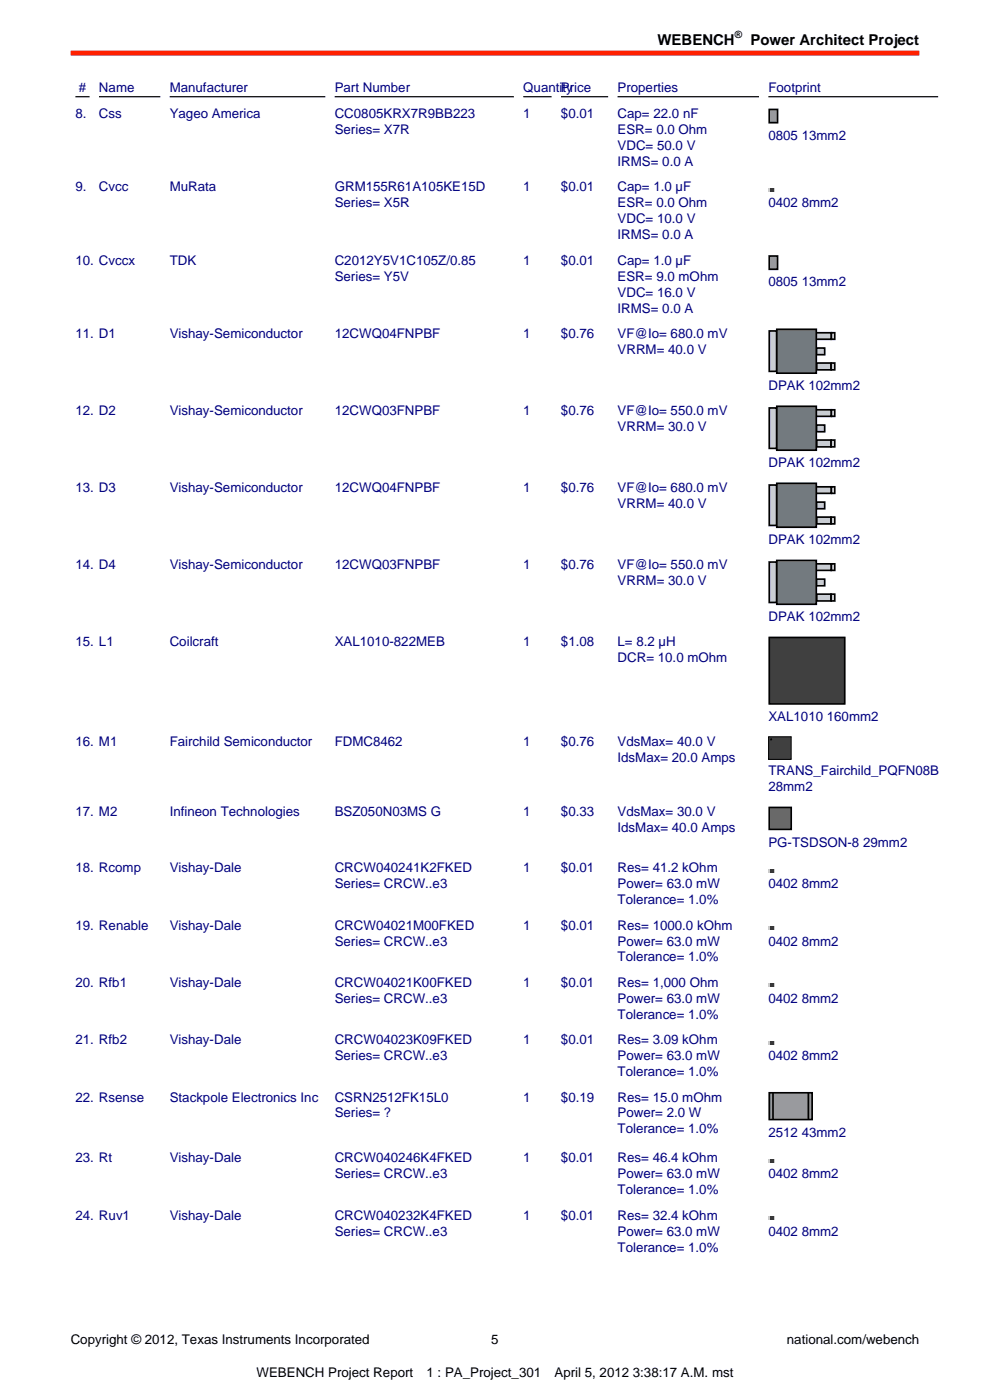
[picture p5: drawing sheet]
<svg xmlns="http://www.w3.org/2000/svg" width="210mm" height="297mm" viewBox="0 0 210 297" stroke-linecap="round" stroke-linejoin="round" font-family="sans-serif">
<defs><g id="words">
<g font-size="3.2">
<text x="139.5" y="9.6">WEBENCH</text>
<text x="159.2" y="9.6">Power Architect Project</text>
</g>
<g font-size="2.8" fill="#000080">
<text x="16.7" y="19.4">#</text>
<text x="21" y="19.4">Name</text>
<text x="36" y="19.4">Manufacturer</text>
<text x="71" y="19.4">Part Number</text>
<text x="111" y="19.4">Quantity</text>
<text x="119" y="19.4">Price</text>
<text x="131" y="19.4">Properties</text>
<text x="163" y="19.4">Footprint</text>
<text x="16" y="25.1">8.</text>
<text x="21" y="25.1">Css</text>
<text x="36" y="25.1">Yageo America</text>
<text x="71" y="25.1">CC0805KRX7R9BB223</text>
<text x="71" y="28.5">Series= X7R</text>
<text x="111" y="25.1">1</text>
<text x="119" y="25.1">$0.01</text>
<text x="131" y="25.1">Cap= 22.0 nF</text>
<text x="131" y="28.5">ESR= 0.0 Ohm</text>
<text x="163" y="29.6">0805 13mm2</text>
<text x="131" y="31.8">VDC= 50.0 V</text>
<text x="131" y="35.2">IRMS= 0.0 A</text>
<text x="16" y="40.6">9.</text>
<text x="21" y="40.6">Cvcc</text>
<text x="36" y="40.6">MuRata</text>
<text x="71" y="40.6">GRM155R61A105KE15D</text>
<text x="111" y="40.6">1</text>
<text x="119" y="40.6">$0.01</text>
<text x="131" y="40.6">Cap= 1.0 µF</text>
<text x="71" y="44">Series= X5R</text>
<text x="131" y="44">ESR= 0.0 Ohm</text>
<text x="131" y="47.4">VDC= 10.0 V</text>
<text x="163" y="44">0402 8mm2</text>
<text x="131" y="50.8">IRMS= 0.0 A</text>
<text x="16" y="56.2">10. Cvccx</text>
<text x="36" y="56.2">TDK</text>
<text x="71" y="56.2">C2012Y5V1C105Z/0.85</text>
<text x="71" y="59.5">Series= Y5V</text>
<text x="111" y="56.2">1</text>
<text x="119" y="56.2">$0.01</text>
<text x="131" y="56.2">Cap= 1.0 µF</text>
<text x="131" y="59.5">ESR= 9.0 mOhm</text>
<text x="131" y="62.9">VDC= 16.0 V</text>
<text x="163" y="60.7">0805 13mm2</text>
<text x="16" y="71.7">11. D1</text>
<text x="36" y="71.7">Vishay-Semiconductor</text>
<text x="71" y="71.7">12CWQ04FNPBF</text>
<text x="111" y="71.7">1</text>
<text x="119" y="71.7">$0.76</text>
<text x="131" y="66.3">IRMS= 0.0 A</text>
<text x="131" y="71.7">VF@Io= 680.0 mV</text>
<text x="131" y="75.1">VRRM= 40.0 V</text>
<text x="163" y="82.7">DPAK 102mm2</text>
<text x="16" y="88">12. D2</text>
<text x="36" y="88">Vishay-Semiconductor</text>
<text x="71" y="88">12CWQ03FNPBF</text>
<text x="111" y="88">1</text>
<text x="119" y="88">$0.76</text>
<text x="131" y="88">VF@Io= 550.0 mV</text>
<text x="131" y="91.4">VRRM= 30.0 V</text>
<text x="163" y="99">DPAK 102mm2</text>
<text x="16" y="104.4">13. D3</text>
<text x="36" y="104.4">Vishay-Semiconductor</text>
<text x="71" y="104.4">12CWQ04FNPBF</text>
<text x="111" y="104.4">1</text>
<text x="119" y="104.4">$0.76</text>
<text x="131" y="104.4">VF@Io= 680.0 mV</text>
<text x="131" y="107.8">VRRM= 40.0 V</text>
<text x="163" y="115.3">DPAK 102mm2</text>
<text x="16" y="120.7">14. D4</text>
<text x="36" y="120.7">Vishay-Semiconductor</text>
<text x="71" y="120.7">12CWQ03FNPBF</text>
<text x="111" y="120.7">1</text>
<text x="119" y="120.7">$0.76</text>
<text x="131" y="120.7">VF@Io= 550.0 mV</text>
<text x="131" y="124.1">VRRM= 30.0 V</text>
<text x="163" y="131.7">DPAK 102mm2</text>
<text x="16" y="137.1">15. L1</text>
<text x="36" y="137.1">Coilcraft</text>
<text x="71" y="137.1">XAL1010-822MEB</text>
<text x="111" y="137.1">1</text>
<text x="119" y="137.1">$1.08</text>
<text x="131" y="137.1">L= 8.2 µH</text>
<text x="131" y="140.5">DCR= 10.0 mOhm</text>
<text x="163" y="152.9">XAL1010 160mm2</text>
<text x="16" y="158.3">16. M1</text>
<text x="36" y="158.3">Fairchild Semiconductor</text>
<text x="71" y="158.3">FDMC8462</text>
<text x="111" y="158.3">1</text>
<text x="119" y="158.3">$0.76</text>
<text x="131" y="158.3">VdsMax= 40.0 V</text>
<text x="131" y="161.7">IdsMax= 20.0 Amps</text>
<text x="163" y="164.4">TRANS_Fairchild_PQFN08B</text>
<text x="163" y="167.8">28mm2</text>
<text x="16" y="173.1">17. M2</text>
<text x="36" y="173.1">Infineon Technologies</text>
<text x="71" y="173.1">BSZ050N03MS G</text>
<text x="111" y="173.1">1</text>
<text x="119" y="173.1">$0.33</text>
<text x="131" y="173.1">VdsMax= 30.0 V</text>
<text x="131" y="176.5">IdsMax= 40.0 Amps</text>
<text x="163" y="179.7">PG-TSDSON-8 29mm2</text>
<text x="16" y="185">18. Rcomp</text>
<text x="36" y="185">Vishay-Dale</text>
<text x="71" y="185">CRCW040241K2FKED</text>
<text x="111" y="185">1</text>
<text x="119" y="185">$0.01</text>
<text x="131" y="185">Res= 41.2 kOhm</text>
<text x="71" y="188.4">Series= CRCW..e3</text>
<text x="131" y="188.4">Power= 63.0 mW</text>
<text x="131" y="191.8">Tolerance= 1.0%</text>
<text x="163" y="188.4">0402 8mm2</text>
<text x="16" y="197.2">19. Renable</text>
<text x="36" y="197.2">Vishay-Dale</text>
<text x="71" y="197.2">CRCW04021M00FKED</text>
<text x="111" y="197.2">1</text>
<text x="119" y="197.2">$0.01</text>
<text x="131" y="197.2">Res= 1000.0 kOhm</text>
<text x="71" y="200.6">Series= CRCW..e3</text>
<text x="131" y="200.6">Power= 63.0 mW</text>
<text x="131" y="204">Tolerance= 1.0%</text>
<text x="163" y="200.6">0402 8mm2</text>
<text x="16" y="209.4">20. Rfb1</text>
<text x="36" y="209.4">Vishay-Dale</text>
<text x="71" y="209.4">CRCW04021K00FKED</text>
<text x="111" y="209.4">1</text>
<text x="119" y="209.4">$0.01</text>
<text x="131" y="209.4">Res= 1,000 Ohm</text>
<text x="71" y="212.7">Series= CRCW..e3</text>
<text x="131" y="212.7">Power= 63.0 mW</text>
<text x="163" y="212.7">0402 8mm2</text>
<text x="16" y="221.5">21. Rfb2</text>
<text x="36" y="221.5">Vishay-Dale</text>
<text x="71" y="221.5">CRCW04023K09FKED</text>
<text x="111" y="221.5">1</text>
<text x="119" y="221.5">$0.01</text>
<text x="131" y="216.1">Tolerance= 1.0%</text>
<text x="131" y="221.5">Res= 3.09 kOhm</text>
<text x="71" y="224.9">Series= CRCW..e3</text>
<text x="131" y="224.9">Power= 63.0 mW</text>
<text x="163" y="224.9">0402 8mm2</text>
<text x="16" y="233.7">22. Rsense</text>
<text x="36" y="233.7">Stackpole Electronics Inc</text>
<text x="71" y="233.7">CSRN2512FK15L0</text>
<text x="111" y="233.7">1</text>
<text x="119" y="233.7">$0.19</text>
<text x="131" y="228.3">Tolerance= 1.0%</text>
<text x="131" y="233.7">Res= 15.0 mOhm</text>
<text x="71" y="237.1">Series= ?</text>
<text x="131" y="237.1">Power= 2.0 W</text>
<text x="131" y="240.4">Tolerance= 1.0%</text>
<text x="163" y="241.2">2512 43mm2</text>
<text x="16" y="246.6">23. Rt</text>
<text x="36" y="246.6">Vishay-Dale</text>
<text x="71" y="246.6">CRCW040246K4FKED</text>
<text x="71" y="250">Series= CRCW..e3</text>
<text x="111" y="246.6">1</text>
<text x="119" y="246.6">$0.01</text>
<text x="131" y="246.6">Res= 46.4 kOhm</text>
<text x="131" y="250">Power= 63.0 mW</text>
<text x="163" y="250">0402 8mm2</text>
<text x="131" y="253.4">Tolerance= 1.0%</text>
<text x="16" y="258.8">24. Ruv1</text>
<text x="36" y="258.8">Vishay-Dale</text>
<text x="71" y="258.8">CRCW040232K4FKED</text>
<text x="71" y="262.2">Series= CRCW..e3</text>
<text x="111" y="258.8">1</text>
<text x="119" y="258.8">$0.01</text>
<text x="131" y="258.8">Res= 32.4 kOhm</text>
<text x="131" y="262.2">Power= 63.0 mW</text>
<text x="163" y="262.2">0402 8mm2</text>
<text x="131" y="265.5">Tolerance= 1.0%</text>
</g>
<g font-size="2.8">
<text x="15" y="285.1">Copyright © 2012, Texas Instruments Incorporated</text>
<text x="104.2" y="285.1">5</text>
<text x="166.9" y="285.1">national.com/webench</text>
<text x="54.4" y="292">WEBENCH Project Report</text>
<text x="90.5" y="292">1 : PA_Project_301</text>
<text x="117.6" y="292">April 5, 2012 3:38:17 A.M. mst</text>
</g>
<text font-size="2.1" x="155.9" y="8">®</text>
</g></defs>
<path d="M15 11.3h180" fill="none" stroke="#ff2000" stroke-width="1.1" stroke-linecap="butt"/>
<path d="M16 20.5h3M21 20.5h13M36 20.5h33M71 20.5h38M111 20.5h6M119 20.5h10M131 20.5h30M163 20.5h36" fill="none" stroke="#000" stroke-width=".26"/>
<path d="M163.2 23.2h1.7v2.8h-1.7z" fill="#999"/>
<path d="M163.2 23.2h1.7v2.8h-1.7z" fill="none" stroke="#000" stroke-width=".35"/>
<path d="M163 39.9h1.4v.7h-1.4z" fill="#cbcbcb"/>
<path d="M163.4 39.9h.7v.7h-.7z" fill="#363636"/>
<path d="M163.2 54.3h1.7v2.8h-1.7z" fill="#999"/>
<path d="M163.2 54.3h1.7v2.8h-1.7z" fill="none" stroke="#000" stroke-width=".35"/>
<path d="M163.2 70.2h1.5v8.6h-1.5z" fill="#c9cdd3"/>
<path d="M163.2 70.2h1.5v8.6h-1.5z" fill="none" stroke="#000" stroke-width=".35"/>
<path d="M173.1 70.6h3.3v1.4h-3.3z" fill="#c9cdd3"/>
<path d="M173.1 70.6h3.3v1.4h-3.3z" fill="none" stroke="#000" stroke-width=".35"/>
<path d="M173.2 73.8h1.7v1.4h-1.7z" fill="#c9cdd3"/>
<path d="M173.2 73.8h1.7v1.4h-1.7z" fill="none" stroke="#000" stroke-width=".35"/>
<path d="M173.2 77h3.1v1.5h-3.1z" fill="#c9cdd3"/>
<path d="M173.2 77h3.1v1.5h-3.1z" fill="none" stroke="#000" stroke-width=".35"/>
<path d="M176.4 70.6h.7v1.4h-.7z" fill="#c9cdd3"/>
<path d="M176.4 70.6h.7v1.4h-.7z" fill="none" stroke="#000" stroke-width=".35"/>
<path d="M176.3 77h.8v1.5h-.8z" fill="#c9cdd3"/>
<path d="M176.3 77h.8v1.5h-.8z" fill="none" stroke="#000" stroke-width=".35"/>
<path d="M164.8 69.9h8.4v9.3h-8.4z" fill="#737a7f"/>
<path d="M164.8 69.9h8.4v9.3h-8.4z" fill="none" stroke="#000" stroke-width=".35"/>
<path d="M163.2 86.6h1.5v8.5h-1.5z" fill="#c9cdd3"/>
<path d="M163.2 86.6h1.5v8.5h-1.5z" fill="none" stroke="#000" stroke-width=".35"/>
<path d="M173.1 86.9h3.3v1.4h-3.3z" fill="#c9cdd3"/>
<path d="M173.1 86.9h3.3v1.4h-3.3z" fill="none" stroke="#000" stroke-width=".35"/>
<path d="M173.2 90.2h1.7v1.4h-1.7z" fill="#c9cdd3"/>
<path d="M173.2 90.2h1.7v1.4h-1.7z" fill="none" stroke="#000" stroke-width=".35"/>
<path d="M173.2 93.4h3.1v1.4h-3.1z" fill="#c9cdd3"/>
<path d="M173.2 93.4h3.1v1.4h-3.1z" fill="none" stroke="#000" stroke-width=".35"/>
<path d="M176.4 86.9h.7v1.4h-.7z" fill="#c9cdd3"/>
<path d="M176.4 86.9h.7v1.4h-.7z" fill="none" stroke="#000" stroke-width=".35"/>
<path d="M176.3 93.4h.8v1.4h-.8z" fill="#c9cdd3"/>
<path d="M176.3 93.4h.8v1.4h-.8z" fill="none" stroke="#000" stroke-width=".35"/>
<path d="M164.8 86.2h8.4v9.3h-8.4z" fill="#737a7f"/>
<path d="M164.8 86.2h8.4v9.3h-8.4z" fill="none" stroke="#000" stroke-width=".35"/>
<path d="M163.2 102.9h1.5v8.6h-1.5z" fill="#c9cdd3"/>
<path d="M163.2 102.9h1.5v8.6h-1.5z" fill="none" stroke="#000" stroke-width=".35"/>
<path d="M173.1 103.3h3.3v1.4h-3.3z" fill="#c9cdd3"/>
<path d="M173.1 103.3h3.3v1.4h-3.3z" fill="none" stroke="#000" stroke-width=".35"/>
<path d="M173.2 106.5h1.7v1.4h-1.7z" fill="#c9cdd3"/>
<path d="M173.2 106.5h1.7v1.4h-1.7z" fill="none" stroke="#000" stroke-width=".35"/>
<path d="M173.2 109.7h3.1v1.4h-3.1z" fill="#c9cdd3"/>
<path d="M173.2 109.7h3.1v1.4h-3.1z" fill="none" stroke="#000" stroke-width=".35"/>
<path d="M176.4 103.3h.7v1.4h-.7z" fill="#c9cdd3"/>
<path d="M176.4 103.3h.7v1.4h-.7z" fill="none" stroke="#000" stroke-width=".35"/>
<path d="M176.3 109.7h.8v1.4h-.8z" fill="#c9cdd3"/>
<path d="M176.3 109.7h.8v1.4h-.8z" fill="none" stroke="#000" stroke-width=".35"/>
<path d="M164.8 102.5h8.4v9.3h-8.4z" fill="#737a7f"/>
<path d="M164.8 102.5h8.4v9.3h-8.4z" fill="none" stroke="#000" stroke-width=".35"/>
<path d="M163.2 119.2h1.5v8.6h-1.5z" fill="#c9cdd3"/>
<path d="M163.2 119.2h1.5v8.6h-1.5z" fill="none" stroke="#000" stroke-width=".35"/>
<path d="M173.1 119.6h3.3v1.4h-3.3z" fill="#c9cdd3"/>
<path d="M173.1 119.6h3.3v1.4h-3.3z" fill="none" stroke="#000" stroke-width=".35"/>
<path d="M173.2 122.9h1.7v1.4h-1.7z" fill="#c9cdd3"/>
<path d="M173.2 122.9h1.7v1.4h-1.7z" fill="none" stroke="#000" stroke-width=".35"/>
<path d="M173.2 126h3.1v1.5h-3.1z" fill="#c9cdd3"/>
<path d="M173.2 126h3.1v1.5h-3.1z" fill="none" stroke="#000" stroke-width=".35"/>
<path d="M176.4 119.6h.7v1.4h-.7z" fill="#c9cdd3"/>
<path d="M176.4 119.6h.7v1.4h-.7z" fill="none" stroke="#000" stroke-width=".35"/>
<path d="M176.3 126h.8v1.5h-.8z" fill="#c9cdd3"/>
<path d="M176.3 126h.8v1.5h-.8z" fill="none" stroke="#000" stroke-width=".35"/>
<path d="M164.8 118.9h8.4v9.3h-8.4z" fill="#737a7f"/>
<path d="M164.8 118.9h8.4v9.3h-8.4z" fill="none" stroke="#000" stroke-width=".35"/>
<path d="M163.2 135.2h16v14.1h-16z" fill="#404040"/>
<path d="M163.2 135.2h16v14.1h-16z" fill="none" stroke="#000" stroke-width=".35"/>
<path d="M163 156.3h4.8v4.8h-4.8z" fill="#404040"/>
<g fill="none" stroke="#000" stroke-width=".21">
<path d="M163 156.3h4.8v4.8h-4.8z"/>
<circle cx="163.6" cy="156.9" r=".12"/>
</g>
<path d="M163.2 171.3h4.6v4.7h-4.6z" fill="#666"/>
<path d="M163.2 171.3h4.6v4.7h-4.6z" fill="none" stroke="#000" stroke-width=".34"/>
<path d="M163 184.3h1.4v.7h-1.4z" fill="#cbcbcb"/>
<path d="M163.4 184.3h.7v.7h-.7z" fill="#363636"/>
<path d="M163 196.5h1.4v.7h-1.4z" fill="#cbcbcb"/>
<path d="M163.4 196.5h.7v.7h-.7z" fill="#363636"/>
<path d="M163 208.6h1.4v.8h-1.4z" fill="#cbcbcb"/>
<path d="M163.4 208.6h.7v.8h-.7z" fill="#363636"/>
<path d="M163 220.8h1.4v.7h-1.4z" fill="#cbcbcb"/>
<path d="M163.4 220.8h.7v.7h-.7z" fill="#363636"/>
<path d="M163.2 231.8h9.1v5.7h-9.1z" fill="#999"/>
<path d="M163.2 231.8h9.1v5.7h-9.1zM164 231.8v5.7M171.5 231.8v5.7" fill="none" stroke="#000" stroke-width=".35"/>
<path d="M163 245.9h1.4v.7h-1.4z" fill="#cbcbcb"/>
<path d="M163.4 245.9h.7v.7h-.7z" fill="#363636"/>
<path d="M163 258.1h1.4v.7h-1.4z" fill="#cbcbcb"/>
<path d="M163.4 258.1h.7v.7h-.7z" fill="#363636"/>
<use href="#words"/>
</svg>
